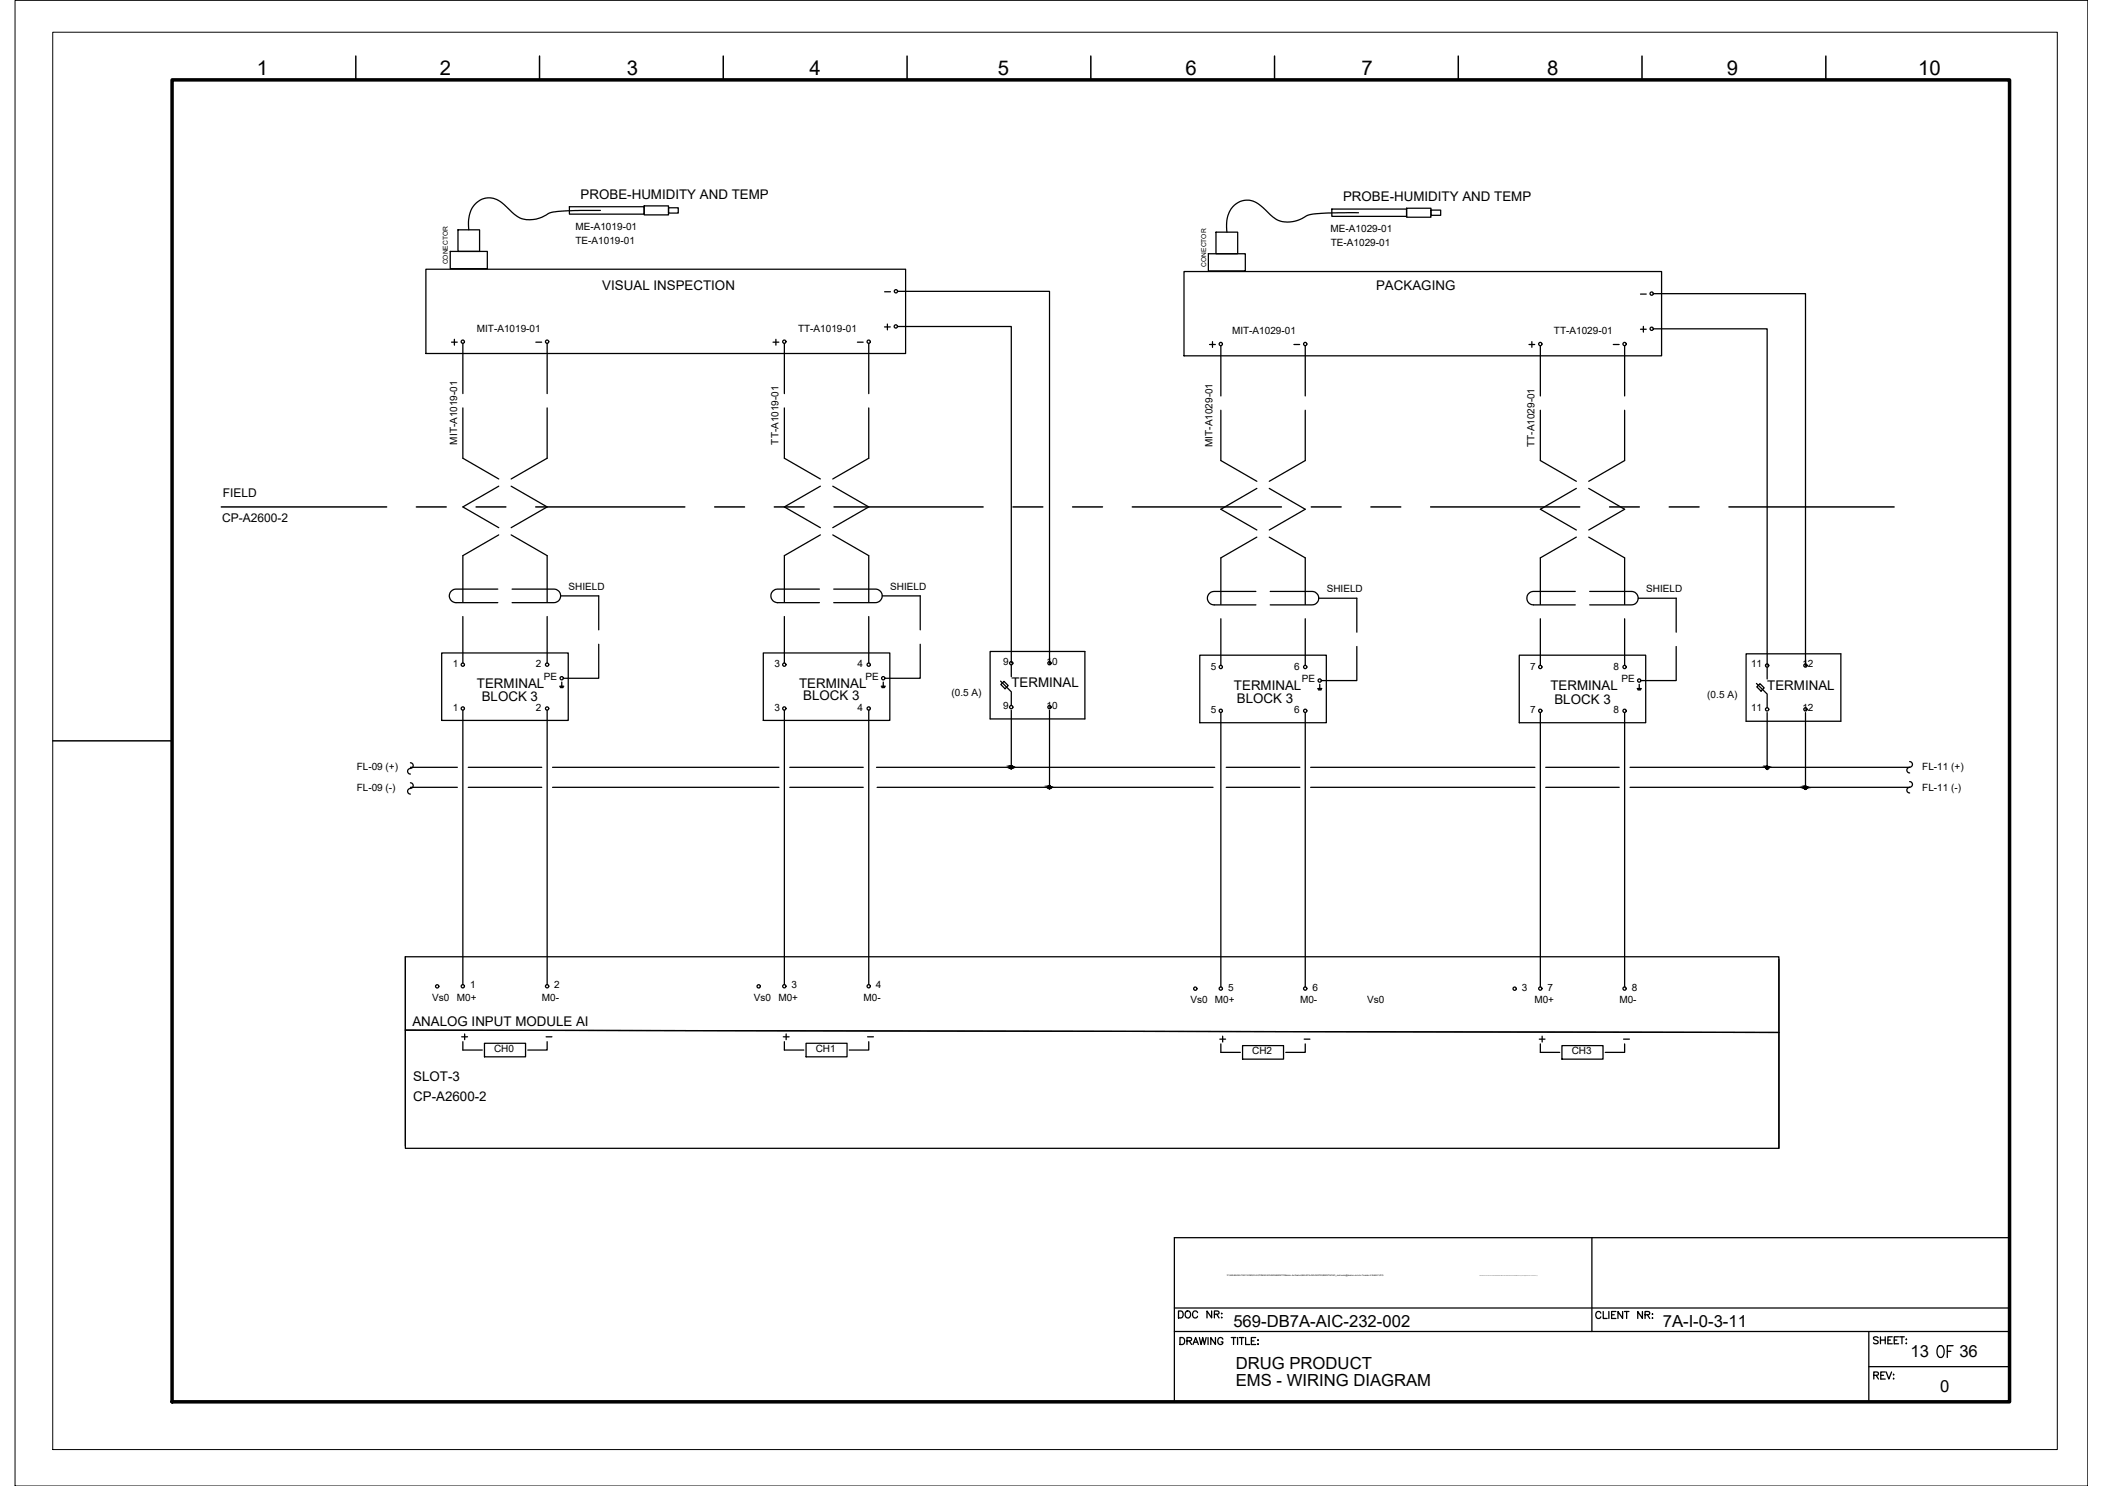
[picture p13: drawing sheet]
<svg xmlns="http://www.w3.org/2000/svg" width="420mm" height="297mm" viewBox="0 0 420 297" stroke-linecap="round" stroke-linejoin="round" font-family="sans-serif">
<defs><g id="words">
<text font-size="5.7" x="386.3" y="272.7">OF</text>
<text font-size="4.4" x="373.6" y="276.9">REV:</text>
<g font-size="4.1">
<text x="51.4" y="15">1</text>
<text x="87.9" y="15">2</text>
<text x="125.3" y="15">3</text>
<text x="161.8" y="15">4</text>
<text x="199.5" y="15">5</text>
<text x="237" y="15">6</text>
<text x="272.2" y="15">7</text>
<text x="309.3" y="15">8</text>
<text x="345.2" y="15">9</text>
<text x="383.4" y="15">10</text>
</g>
<g font-size="4">
<text x="89.3" y="70.2">+</text>
<text x="153.5" y="70.2">+</text>
<text x="176" y="67">+</text>
<text x="240.9" y="70.6">+</text>
<text x="304.8" y="70.6">+</text>
<text x="243.1" y="209.5">+</text>
<text x="306.9" y="209.5">+</text>
</g>
<g font-size="3.3">
<text x="246.5" y="265.2">569-DB7A-AIC-232-002</text>
<text x="332.4" y="265.3">7A-I-0-3-11</text>
<text x="247" y="273.6">DRUG PRODUCT</text>
<text x="381.9" y="271.3">13</text>
<text x="391.6" y="271.3">36</text>
<text x="247" y="277">EMS - WIRING DIAGRAM</text>
<text x="387.8" y="278.3">0</text>
</g>
<g font-size="2.7">
<text x="116.1" y="39.7">PROBE-HUMIDITY AND TEMP</text>
<text x="268.5" y="40.2">PROBE-HUMIDITY AND TEMP</text>
<text x="120.4" y="58">VISUAL INSPECTION</text>
<text x="275.1" y="58">PACKAGING</text>
<text x="95.3" y="137.5">TERMINAL</text>
<text x="159.7" y="137.5">TERMINAL</text>
<text x="202.2" y="137.4">TERMINAL</text>
<text x="246.7" y="138">TERMINAL</text>
<text x="309.9" y="138">TERMINAL</text>
<text x="353.3" y="137.9">TERMINAL</text>
<text x="96.3" y="140.1">BLOCK 3</text>
<text x="160.6" y="140">BLOCK 3</text>
<text x="247.2" y="140.6">BLOCK 3</text>
<text x="310.7" y="140.7">BLOCK 3</text>
<text x="82.4" y="205.1">ANALOG INPUT MODULE AI</text>
<text x="82.6" y="220.1">CP-A2600-2</text>
<text x="82.6" y="216.1">SLOT-3</text>
</g>
<g font-size="2.6">
<text x="176" y="59.6">-</text>
<text x="327" y="60">-</text>
<text x="106.2" y="69.5">-</text>
<text x="170.4" y="69.5">-</text>
<text x="257.9" y="70.2">-</text>
<text x="321.7" y="70.2">-</text>
<text x="108.3" y="208.5">-</text>
<text x="172.5" y="208.5">-</text>
<text x="259.6" y="208.8">-</text>
<text x="323.5" y="208.8">-</text>
</g>
<g font-size="2.4">
<text x="44.5" y="99.4">FIELD</text>
<text x="44.4" y="104.4">CP-A2600-2</text>
</g>
<g font-size="2">
<text x="115" y="46">ME-A1019-01</text>
<text x="266" y="46.4">ME-A1029-01</text>
<text x="115" y="48.7">TE-A1019-01</text>
<text x="266" y="49.2">TE-A1029-01</text>
<text x="95.3" y="66.3">MIT-A1019-01</text>
<text x="159.5" y="66.3">TT-A1019-01</text>
<text x="246.3" y="66.7">MIT-A1029-01</text>
<text x="310.6" y="66.7">TT-A1029-01</text>
<text x="91.4" y="88.9" transform="rotate(-90 91.4 88.9)">MIT-A1019-01</text>
<text x="155.6" y="88.9" transform="rotate(-90 155.6 88.9)">TT-A1019-01</text>
<text x="242.3" y="89.3" transform="rotate(-90 242.3 89.3)">MIT-A1029-01</text>
<text x="306.7" y="89.3" transform="rotate(-90 306.7 89.3)">TT-A1029-01</text>
<text x="113.7" y="117.9">SHIELD</text>
<text x="177.9" y="117.9">SHIELD</text>
<text x="265.2" y="118.3">SHIELD</text>
<text x="329.1" y="118.3">SHIELD</text>
<text x="90.5" y="133.4">1</text>
<text x="107.1" y="133.4">2</text>
<text x="108.7" y="135.9">PE</text>
<text x="154.8" y="133.4">3</text>
<text x="171.4" y="133.4">4</text>
<text x="173" y="135.9">PE</text>
<text x="200.5" y="132.9">9</text>
<text x="209.2" y="132.9">10</text>
<text x="242" y="133.8">5</text>
<text x="258.7" y="133.9">6</text>
<text x="260.2" y="136.3">PE</text>
<text x="305.9" y="133.8">7</text>
<text x="322.5" y="133.9">8</text>
<text x="324.1" y="136.3">PE</text>
<text x="350" y="133.3">11</text>
<text x="360.3" y="133.3">12</text>
<text x="90.5" y="142.1">1</text>
<text x="107.1" y="142.1">2</text>
<text x="154.8" y="142.1">3</text>
<text x="171.4" y="142.1">4</text>
<text x="190.2" y="139.1">(0.5 A)</text>
<text x="200.5" y="141.6">9</text>
<text x="209.2" y="141.6">10</text>
<text x="242" y="142.5">5</text>
<text x="258.7" y="142.6">6</text>
<text x="305.9" y="142.5">7</text>
<text x="322.5" y="142.6">8</text>
<text x="341.3" y="139.6">(0.5 A)</text>
<text x="350" y="142.1">11</text>
<text x="360.3" y="142.1">12</text>
<text x="71.3" y="154">FL-09 (+)</text>
<text x="384.2" y="154">FL-11 (+)</text>
<text x="71.3" y="158">FL-09 (-)</text>
<text x="384.2" y="158">FL-11 (-)</text>
<text x="94" y="197.6">1</text>
<text x="110.8" y="197.6">2</text>
<text x="158.2" y="197.6">3</text>
<text x="175.1" y="197.6">4</text>
<text x="86.4" y="200.1">Vs0</text>
<text x="91.3" y="200">M0+</text>
<text x="108.3" y="200">M0-</text>
<text x="150.7" y="200.1">Vs0</text>
<text x="155.6" y="200">M0+</text>
<text x="172.6" y="200">M0-</text>
<text x="237.9" y="200.5">Vs0</text>
<text x="242.8" y="200.5">M0+</text>
<text x="245.5" y="198">5</text>
<text x="259.9" y="200.5">M0-</text>
<text x="262.3" y="198">6</text>
<text x="273.3" y="200.5">Vs0</text>
<text x="304.2" y="198.1">3</text>
<text x="306.7" y="200.5">M0+</text>
<text x="309.3" y="198">7</text>
<text x="323.7" y="200.5">M0-</text>
<text x="326.2" y="198">8</text>
<text x="98.8" y="210.3">CH0</text>
<text x="163" y="210.3">CH1</text>
<text x="250.3" y="210.8">CH2</text>
<text x="314.2" y="210.8">CH3</text>
</g>
<g font-size="1.3">
<text x="89.5" y="52.8" transform="rotate(-90 89.5 52.8)">CONECTOR</text>
<text x="241.1" y="53.3" transform="rotate(-90 241.1 53.3)">CONECTOR</text>
</g>
<text font-size=".4" x="245.3" y="255.1">P:\569-BAXALTA\01.ENG\03.AUTOMACAO\ANDAMENTO\Banco de Dados\569-B7A-INS-INSTRUMENTACAO_moliveira@tessler-com-br-Tessler-5164457.JPG</text>
</g></defs>
<!-- layer: I_DATA -->
<g fill="none" stroke="#000" stroke-width=".25">
<path d="M85.1 53.8h95.9v16.9h-95.9zM236.7 54.3h95.4v16.8h-95.4zM327.9 65.8h1.2M328.5 65.2v1.2M88.3 130.5h25.3v13.5h-25.3zM111.9 137.2h.8M112 137.3h.6M112 137.4h.5M112.3 136.3v.9M152.6 130.5h25.3v13.5h-25.3zM176.1 137.2h.9M176.2 137.3h.7"/>
<path d="M176.3 137.4h.5M176.6 136.3v.9M197.9 130.2h19v13.5h-19zM239.8 131h25.3v13.5h-25.3zM263.4 137.6h.8M263.5 137.8h.6M263.5 137.9h.6M263.8 136.8v.8M303.7 131h25.3v13.5h-25.3zM327.3 137.6h.8M327.3 137.8h.7M327.4 137.9h.5"/>
<path d="M327.7 136.8v.8M349 130.7h19v13.5h-19zM81 191.2v37.9M355.6 191.7v37.8M81 205.9l274.6 .5M92.3 207.2h1.2M92.5 208.2v1.7h3.9M92.9 206.7v1.1M96.8 208.5h8.3v2.8h-8.3zM109.4 208.2v1.7h-3.9M156.6 207.2h1.1M156.8 208.2v1.7h3.9"/>
<path d="M157.1 206.7v1.1M161.1 208.5h8.2v2.8h-8.2zM173.7 208.2v1.7h-3.9M244 210.4h3.9M248.4 209h8.2v2.7h-8.2zM260.9 208.7v1.7h-3.9M307.9 210.4h3.9M312.2 209h8.2v2.7h-8.2zM324.7 208.7v1.7h-3.8"/>
<circle cx="330.1" cy="65.7" r=".33"/>
<circle cx="92.5" cy="132.9" r=".33"/>
<circle cx="109.4" cy="132.9" r=".33"/>
<circle cx="112.3" cy="135.6" r=".33"/>
<circle cx="156.8" cy="132.9" r=".33"/>
<circle cx="173.6" cy="132.9" r=".33"/>
<circle cx="176.5" cy="135.6" r=".33"/>
<circle cx="202.1" cy="132.6" r=".33"/>
<circle cx="209.8" cy="132.6" r=".33"/>
<circle cx="244" cy="133.3" r=".33"/>
<circle cx="260.9" cy="133.3" r=".33"/>
<circle cx="263.8" cy="136" r=".33"/>
<circle cx="307.9" cy="133.3" r=".33"/>
<circle cx="324.7" cy="133.3" r=".33"/>
<circle cx="327.6" cy="136" r=".33"/>
<circle cx="353.2" cy="133" r=".33"/>
<circle cx="360.9" cy="133" r=".33"/>
<circle cx="92.5" cy="141.6" r=".33"/>
<circle cx="109.4" cy="141.6" r=".33"/>
<circle cx="156.8" cy="141.6" r=".33"/>
<circle cx="173.6" cy="141.6" r=".33"/>
<circle cx="202.1" cy="141.3" r=".33"/>
<circle cx="209.8" cy="141.3" r=".33"/>
<circle cx="244" cy="142.1" r=".33"/>
<circle cx="260.9" cy="142.1" r=".33"/>
<circle cx="307.9" cy="142.1" r=".33"/>
<circle cx="324.7" cy="142.1" r=".33"/>
<circle cx="353.2" cy="141.8" r=".33"/>
<circle cx="360.9" cy="141.8" r=".33"/>
<circle cx="87.4" cy="197.2" r=".33"/>
<circle cx="92.5" cy="197.1" r=".33"/>
<circle cx="109.4" cy="197.1" r=".33"/>
<circle cx="151.6" cy="197.2" r=".33"/>
<circle cx="156.8" cy="197.1" r=".33"/>
<circle cx="173.6" cy="197.1" r=".33"/>
<circle cx="238.9" cy="197.6" r=".33"/>
<circle cx="244" cy="197.6" r=".33"/>
<circle cx="260.9" cy="197.6" r=".33"/>
<circle cx="302.8" cy="197.6" r=".33"/>
<circle cx="307.9" cy="197.6" r=".33"/>
<circle cx="324.7" cy="197.6" r=".33"/>
</g>
<!-- layer: I_TABS -->
<g fill="none" stroke="#000" stroke-width=".25">
<path d="M92.5 68.7v10M109.4 68.7v10M156.8 68.7v10M173.7 68.7v10M244 69.1v10M260.9 69.1v10M307.9 69.1v10M324.7 69.1v10M92.5 81.5v10.1l7.2 4.1M99.7 97.2l-7.2 4.1 7.2 4.2M102.2 97.2l7.2 4.1-7.2 4.2M109.4 81.5v10.1l-7.2 4.1"/>
<path d="M156.8 81.5v10.1l7.2 4.1M164 97.2l-7.2 4.1 7.2 4.2M166.5 97.2l7.2 4.1-7.2 4.2M173.7 81.5v10.1l-7.2 4.1M244 82v10.1l7.2 4.1M251.2 97.6l-7.2 4.2 7.2 4.1M253.7 97.6l7.2 4.2-7.2 4.1M260.9 82v10.1l-7.2 4.1M307.9 82v10.1l7.2 4.1M315.1 97.6l-7.2 4.2 7.2 4.1M317.6 97.6l7.1 4.2-7.1 4.1M324.7 82v10.1l-7.1 4.1"/>
<path d="M99.5 117.8h-8.3a1.35 1.35 0 0 0-1.4 1.3 1.35 1.35 0 0 0 1.4 1.4h8.3M99.7 106.9l-7.2 4.2v9.3M102.2 106.9l7.2 4.2v9.3M102.4 117.8h8.3a1.35 1.35 0 0 1 1.4 1.3 1.35 1.35 0 0 1-1.4 1.4h-8.3M112.1 119.1h7.6v6.8M163.8 117.8h-8.4a1.35 1.35 0 0 0-1.3 1.3 1.35 1.35 0 0 0 1.3 1.4h8.4M164 106.9l-7.2 4.2v9.3M166.5 106.9l7.2 4.2v9.3M166.6 117.8h8.4a1.35 1.35 0 0 1 1.3 1.3 1.35 1.35 0 0 1-1.3 1.4h-8.4M176.3 119.1h7.6v6.8M251 118.2h-8.3a1.34 1.34 0 0 0-1.4 1.4 1.34 1.34 0 0 0 1.4 1.3h8.3M251.2 107.4l-7.2 4.1v9.3"/>
<path d="M253.7 107.4l7.2 4.1v9.3M253.9 118.2h8.3a1.34 1.34 0 0 1 1.4 1.4 1.34 1.34 0 0 1-1.4 1.3h-8.3M263.6 119.6h7.6v6.8M314.9 118.2h-8.4a1.34 1.34 0 0 0-1.3 1.4 1.34 1.34 0 0 0 1.3 1.3h8.4M315.1 107.4l-7.2 4.1v9.3M317.6 107.4l7.1 4.1v9.3M317.8 118.2h8.3a1.34 1.34 0 0 1 1.4 1.4 1.34 1.34 0 0 1-1.4 1.3h-8.3M327.4 119.6h7.6v6.8M92.5 123.2v9.3M109.4 123.2v9.3M119.7 128.8v6.8h-7.1M156.8 123.2v9.3"/>
<path d="M173.7 123.2v9.3M183.9 128.8v6.8h-7M244 123.7v9.3M260.9 123.7v9.3M271.2 129.2v6.8h-7.1M307.9 123.7v9.3M324.7 123.7v9.3M335 129.2v6.8h-7M82 152.5a.56 .56 0 0 1 .6 .5 .56 .56 0 0 1-.6 .6 .57 .57 0 0 0-.5 .6 .57 .57 0 0 0 .5 .5M82 156.5a.56 .56 0 0 1 .6 .5 .56 .56 0 0 1-.6 .6 .57 .57 0 0 0-.5 .6 .57 .57 0 0 0 .5 .5M92.5 142v54.8M109.4 142v54.8"/>
<path d="M156.8 142v54.8M173.7 142v54.8M244 142.4v54.9M260.9 142.4v54.9M307.9 142.4v54.9M324.7 142.4v54.9M381.7 152.2a.56 .56 0 0 1 .6 .6 .56 .56 0 0 1-.6 .6 .57 .57 0 0 0-.6 .5 .57 .57 0 0 0 .6 .6M381.7 156.2a.56 .56 0 0 1 .6 .6 .56 .56 0 0 1-.6 .6 .57 .57 0 0 0-.6 .5 .57 .57 0 0 0 .6 .6"/>
</g>
<!-- layer: 0 -->
<g fill="none" stroke="#000" stroke-width=".25">
<path d="M90 50.3h7.4v3.4h-7.4zM91.5 45.9h4.4v4.4h-4.4zM113.8 41.3h15v1.5h-15zM120 42.1h-4.6a18.5 18.5 0 0 0-5.8 .6 5.4 5.4 0 0 1-7.7-.8 5.6 5.6 0 0 0-4.4-2.4 4.6 4.6 0 0 0-3.9 4.9l.1 1.5M128.8 41.2h4.8v1.8h-4.8zM133.6 41.5h2v1.1h-2zM179.4 58.2h30.4v74.3M241.5 50.7h7.4v3.5h-7.4zM243.1 46.4h4.3v4.3h-4.3zM266.2 41.8h15v1.5h-15zM271.5 42.5l-4.5 .1a18.5 18.5 0 0 0-5.9 .6 5.4 5.4 0 0 1-7.7-.8 5.6 5.6 0 0 0-4.3-2.4 4.7 4.7 0 0 0-3.9 5.4v1M281.2 41.6h4.8v1.8h-4.8z"/>
<path d="M286 42h2v1h-2zM330.5 58.7h30.4v74.3M179.4 65.3h22.7v67.2M330.5 65.7h22.7v67.3M82 153.4h9.4M82 157.4h9.4M93.6 153.4h14.7M93.6 157.4h14.7M110.4 153.4h45.3M110.4 157.4h45.3M157.9 153.4h14.7M157.9 157.4h14.7"/>
<path d="M175.2 153.4h67.6M175.3 157.4h67.2M202.1 142v11.4M209.8 142v15.4M245.1 153.4h14.7M245.1 157.4h14.7M262 153.4h44.8M262 157.4h44.8M309 153.4h14.7M309 157.4h14.7M325.8 153.4h55.9M325.8 157.4h55.9"/>
<path d="M353.2 142.4v11.4M360.9 142.4v15.4M81 191.2h274.6v38.3h-274.6z"/>
<circle cx="202.1" cy="153.4" r=".29"/>
<circle cx="209.8" cy="157.4" r=".29"/>
<circle cx="353.2" cy="153.4" r=".29"/>
<circle cx="360.9" cy="157.4" r=".29"/>
</g>
<!-- layer: EI-CTRL -->
<path d="M200 136.2l2.1 2.1v2.7M200 136.8l.7-.6 .8 .8-.6 .7zM202.1 132.9v2.4M351.1 136.6l2.1 2.1v2.8M351.2 137.3l.6-.6 .8 .8-.6 .6zM353.2 133.4v2.3" fill="none" stroke="#000" stroke-width=".25"/>
<!-- layer: G-TTLB-TTLB -->
<path d="M34.4 16h367.3v264.2h-367.3z" fill="none" stroke="#000" stroke-width=".7"/>
<!-- layer: G-TTLB-OTLN -->
<path d="M10.5 6.4h400.7v283.4h-400.7z" fill="none" stroke="#000" stroke-width=".2"/>
<!-- layer: G-TTLB-INDX -->
<path d="M71.1 11.2v4.8M107.8 11.2v4.8M144.6 11.2v4.8M181.3 11.2v4.8M218 11.2v4.8M254.8 11.2v4.8M291.5 11.2v4.8M328.2 11.2v4.8M365 11.2v4.8M10.5 148.1h23.9" fill="none" stroke="#000" stroke-width=".3"/>
<!-- layer: LGSP IA4$0$LG_PLOT -->
<path d="M318.2 247.4v18.8M234.7 261.5h167M234.7 266.2h167M373.5 273.2h28.2M373.5 266.2v14M234.7 280.2h167" fill="none" stroke="#000" stroke-width=".25"/>
<!-- layer: LG_PLOT -->
<g fill="none" stroke="#000" stroke-width=".25">
<path d="M401.7 247.4h-167v32.8M235.6 262.1h.4a.75 .75 0 0 1 .5 .6 .75 .75 0 0 1-.5 .7h-.4zM235.9 267.4h.4a.75 .75 0 0 1 .5 .7 .75 .75 0 0 1-.5 .7h-.4zM237 262.2l.2-.1a.66 .66 0 0 1 .8 .6 .66 .66 0 0 1-.8 .7l-.3-.5zM237.3 268h.8l.1-.2-.1-.3-.8-.1v1.4M237.7 268l.5 .8M238.5 268.8l.5-1.4 .5 1.4M238.7 268.3h.6M239.4 262.4a.51 .51 0 0 0-.6-.4 .51 .51 0 0 0-.4 .6v.3a.51 .51 0 0 0 .4 .5 .51 .51 0 0 0 .6-.3M239.7 267.4l.4 1.4 .3-1.4 .3 1.4 .4-1.4M241.5 267.4v1.4M242.2 262.1v1.3l-.9-1.3v1.3"/>
<path d="M242.7 262.7l.8-.1 .2-.1-.1-.3-.9-.1v1.3M243 267.4v1.4l-1-1.4v1.4M243.2 262.7l.5 .7M244.1 262.6h.2zM244.1 263.4h.2zM244.4 267.7a.52 .52 0 0 0-.6-.3 .52 .52 0 0 0-.4 .5v.3a.51 .51 0 0 0 .5 .6 .51 .51 0 0 0 .5-.6h-.3M246.1 267.4h.9M246.6 267.4v1.4M247.4 267.4v1.4M247.7 267.4h.9M248.2 267.4v1.4M249 267.4v1.4h.8"/>
<path d="M250.1 268h.6M251 267.4h-.9v1.4h.9M251.4 267.9h.1zM251.4 268.7h.1zM320 262.5a.51 .51 0 0 0-.6-.3 .51 .51 0 0 0-.4 .5v.3a.51 .51 0 0 0 .4 .6 .51 .51 0 0 0 .6-.4M320.5 262.2v1.4h.7M321.6 262.2v1.4M322.1 262.8h.6M323 262.2h-.9v1.4h.9M324.3 262.2v1.4l-.9-1.4v1.4M324.7 262.2h.9M325.1 262.2v1.4"/>
<path d="M328.3 262.2v1.4l-.9-1.4v1.4M328.8 262.8l.8-.1 .2-.1-.1-.3-.9-.1v1.4M329.3 262.8l.5 .8M330.2 262.7h.2zM330.2 263.5h.2zM375.4 267.4l-.3-.2-.6 .2 .1 .3 .7 .3 .1 .2v.2l-.3 .2-.6-.2M375.9 267.2v1.4M375.9 267.9h.9M376.8 267.2v1.4M377.4 267.9h.5M378.2 267.2h-.8v1.4h.8M378.6 267.9h.6"/>
<path d="M379.5 267.2h-.9v1.4h.9M379.7 267.2h.9M380.2 267.2v1.4M381 267.7h.1zM381 268.5h.1z"/>
</g>
<!-- layer: 0 -->
<g fill="#000" stroke="#000" stroke-width=".2">
<path d="M202 153.1h.1zM209.7 157.1h.1zM353.1 153.2h.1zM360.8 157.2h.1z"/>
<path d="M202 153.1h.1zM202 153.1h.1z"/>
<path d="M202 153.1h.1zM202 153.1h.1z"/>
<path d="M202 153.1l.1 .1zM202 153.1l.1 .1z"/>
<path d="M201.9 153.2h.2zM201.9 153.2h.2z"/>
<path d="M201.9 153.2l.2 .1zM201.9 153.2l.2 .1z"/>
<path d="M201.9 153.3h.2zM201.9 153.3h.2z"/>
<path d="M201.8 153.3l.3 .1zM201.8 153.3l.3 .1z"/>
<path d="M202.1 153.7h.1zM202.1 153.7h.1z"/>
<path d="M202.1 153.1h.2zM202.1 153.1h.2z"/>
<path d="M202.1 153.1h.2zM202.1 153.1h.2z"/>
<path d="M202 153.6h.3zM202 153.6l.2 .1z"/>
<path d="M202.1 153.1l.3 .1zM202.1 153.1l.3 .1z"/>
<path d="M202 153.6h.3zM202 153.6h.3z"/>
<path d="M202.1 153.2h.3zM202.1 153.2h.3z"/>
<path d="M201.9 153.6h.5zM201.9 153.6h.4z"/>
<path d="M202.1 153.2l.3 .1zM202.1 153.2l.3 .1z"/>
<path d="M201.9 153.5h.5zM201.9 153.5l.5 .1z"/>
<path d="M202.1 153.3h.3zM202.1 153.3h.3z"/>
<path d="M201.9 153.5h.5zM201.9 153.5h.5z"/>
<path d="M202.1 153.3l.3 .1zM202.1 153.3l.3 .1z"/>
<path d="M201.8 153.4h.6zM201.8 153.4h.6z"/>
<path d="M201.8 153.4h.6zM201.8 153.4l.6 .1z"/>
<path d="M209.7 157.1h.1zM209.6 157.1h.2z"/>
<path d="M209.6 157.1h.2zM209.6 157.1h.2z"/>
<path d="M209.6 157.1l.2 .1zM209.6 157.1l.2 .1z"/>
<path d="M209.6 157.2h.2zM209.6 157.2h.2z"/>
<path d="M209.5 157.2l.3 .1zM209.5 157.2l.3 .1z"/>
<path d="M209.5 157.3h.3zM209.5 157.3h.3z"/>
<path d="M209.5 157.3l.3 .1zM209.5 157.3l.3 .1z"/>
<path d="M209.8 157.1h.1zM209.8 157.1h.1z"/>
<path d="M209.7 157.7h.2zM209.7 157.7h.1z"/>
<path d="M209.8 157.1h.1zM209.8 157.1h.1z"/>
<path d="M209.7 157.6h.2zM209.7 157.6l.2 .1z"/>
<path d="M209.8 157.1h.2zM209.8 157.1h.2z"/>
<path d="M209.6 157.6h.4zM209.6 157.6h.3z"/>
<path d="M209.8 157.1l.2 .1zM209.8 157.1l.2 .1z"/>
<path d="M209.8 157.2h.2zM209.8 157.2h.2z"/>
<path d="M209.6 157.6h.4zM209.6 157.6h.4z"/>
<path d="M209.8 157.2l.3 .1zM209.8 157.2l.3 .1z"/>
<path d="M209.5 157.5h.5zM209.5 157.5l.5 .1z"/>
<path d="M209.8 157.3h.3zM209.8 157.3h.3z"/>
<path d="M209.8 157.3l.3 .1zM209.8 157.3l.3 .1z"/>
<path d="M209.5 157.4l.6 .1zM209.5 157.4l.6 .1z"/>
<path d="M209.5 157.5h.6zM209.5 157.5h.5z"/>
<path d="M209.5 157.4h.6zM209.5 157.4h.6z"/>
<path d="M353.1 153.2h.1zM353.1 153.2h.1z"/>
<path d="M353 153.2l.2 .1zM353 153.3h.2z"/>
<path d="M353 153.3h.2zM353 153.3h.2z"/>
<path d="M353 153.3h.2zM353 153.3h.2z"/>
<path d="M353 153.3l.2 .1zM353 153.3l.2 .1z"/>
<path d="M353 153.4h.2zM353 153.4h.2z"/>
<path d="M353.1 153.7h.2zM353.1 153.7h.2z"/>
<path d="M353.2 153.2h.1zM353.2 153.2h.1z"/>
<path d="M353.2 153.2h.2zM353.2 153.2h.2z"/>
<path d="M353.1 153.7h.3zM353.1 153.7h.2z"/>
<path d="M353.2 153.2h.2zM353.2 153.2h.2z"/>
<path d="M353.2 153.2l.3 .1zM353.2 153.2l.3 .1z"/>
<path d="M353.1 153.7h.3zM353.1 153.7h.3z"/>
<path d="M353 153.6h.4zM353 153.6l.4 .1z"/>
<path d="M353.2 153.3h.3zM353.2 153.3h.3z"/>
<path d="M353.2 153.3h.3zM353.2 153.3h.3z"/>
<path d="M353 153.6h.5zM353 153.6h.4z"/>
<path d="M353.2 153.3l.3 .1zM353.2 153.3l.3 .1z"/>
<path d="M353 153.6h.5zM353 153.6h.5z"/>
<path d="M353.2 153.4h.3zM353.2 153.4h.3z"/>
<path d="M352.9 153.4l.6 .1zM352.9 153.4l.6 .1z"/>
<path d="M353 153.5h.5zM353 153.5l.5 .1z"/>
<path d="M360.8 157.2h.1zM360.7 157.2h.2z"/>
<path d="M360.7 157.2h.2zM360.7 157.2h.2z"/>
<path d="M360.7 157.2l.2 .1zM360.7 157.2l.2 .1z"/>
<path d="M360.7 157.3h.2zM360.7 157.3h.2z"/>
<path d="M360.6 157.3h.3zM360.6 157.3h.3z"/>
<path d="M360.6 157.3l.3 .1zM360.6 157.3l.3 .1z"/>
<path d="M360.6 157.4h.3zM360.6 157.4h.3z"/>
<path d="M360.8 157.7h.2zM360.8 157.7h.1z"/>
<path d="M360.9 157.2h.1zM360.9 157.2h.1z"/>
<path d="M360.9 157.2h.2zM360.9 157.2h.2z"/>
<path d="M360.7 157.7h.3zM360.7 157.7h.3z"/>
<path d="M360.9 157.2l.2 .1zM360.9 157.2l.2 .1z"/>
<path d="M360.7 157.7h.4zM360.7 157.7h.3z"/>
<path d="M360.9 157.3h.2zM360.9 157.3h.2z"/>
<path d="M360.7 157.6h.4zM360.7 157.6l.4 .1z"/>
<path d="M360.9 157.3h.2zM360.9 157.3h.2z"/>
<path d="M360.6 157.6h.5zM360.6 157.6h.5z"/>
<path d="M360.9 157.3l.3 .1zM360.9 157.3l.3 .1z"/>
<path d="M360.6 157.6h.5zM360.6 157.6h.5z"/>
<path d="M360.9 157.4h.3zM360.9 157.4h.3z"/>
<path d="M360.6 157.4l.6 .1zM360.6 157.4l.6 .1z"/>
<path d="M360.6 157.5h.6zM360.6 157.5l.5 .1z"/>
</g>
<!-- layer: I_LIMIT_LINE -->
<g fill="none" stroke="#000" stroke-width=".3">
<path d="M44.2 101.3h33.1M83.2 101.3h6M95.2 101.3h5.9M107.1 101.3h29.8M142.9 101.3h5.9M154.8 101.3h5.9M166.7 101.3h29.8M202.5 101.3h5.9M214.4 101.3h6M226.3 101.3h29.8M262.1 101.3h6M274 101.3h6"/>
<path d="M286 101.3h29.8M321.7 101.3h6M333.7 101.3h5.9M345.6 101.3h33"/>
</g>
<!-- layer: 0 -->
<path d="M3 .1h414.3v296.9h-414.3z" fill="none" stroke="#000" stroke-width=".2"/>
<use href="#words"/>
</svg>
